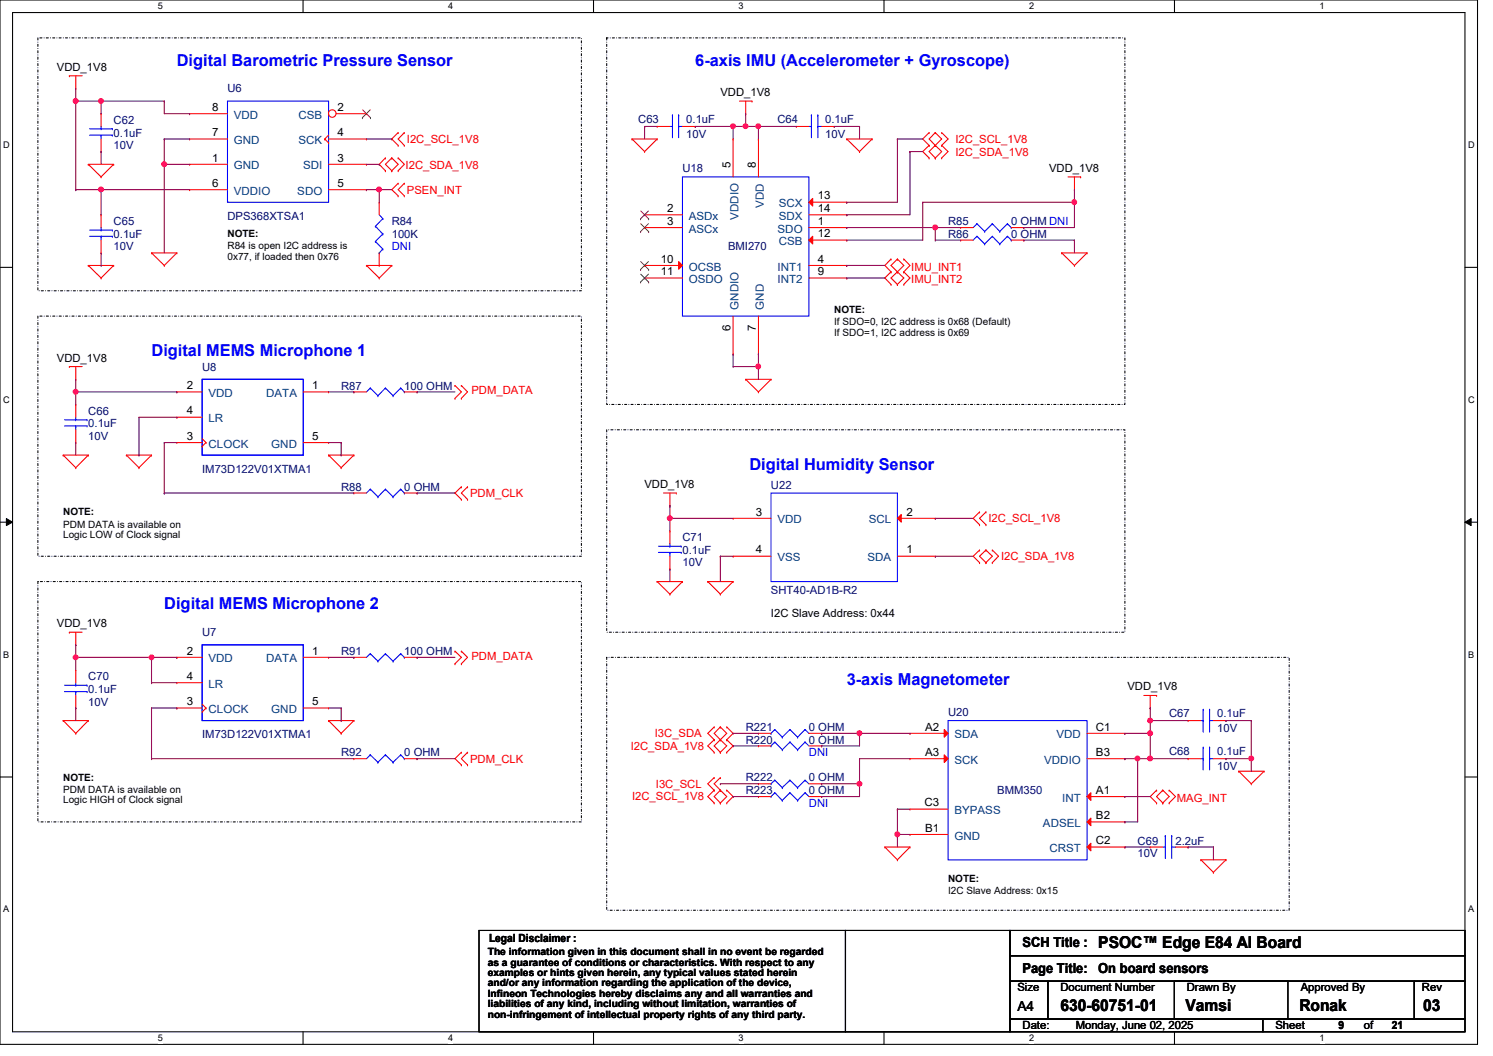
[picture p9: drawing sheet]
<svg xmlns="http://www.w3.org/2000/svg" width="297mm" height="210mm" viewBox="0 0 297 210" stroke-linecap="round" stroke-linejoin="round" font-family="sans-serif">
<defs><g id="words">
<g font-size="3.3" fill="#00f">
<text x="35.2" y="13">Digital Barometric Pressure Sensor</text>
<text x="138.3" y="13">6-axis IMU (Accelerometer + Gyroscope)</text>
<text x="30.1" y="70.9">Digital MEMS Microphone 1</text>
<text x="149.1" y="93.5">Digital Humidity Sensor</text>
<text x="32.7" y="121.2">Digital MEMS Microphone 2</text>
<text x="168.4" y="136.3">3-axis Magnetometer</text>
</g>
<g font-size="3.3">
<text x="218.5" y="188.6">PSOC™ Edge E84 AI Board</text>
<text x="210.9" y="201.1">630-60751-01</text>
<text x="235.8" y="201.1">Vamsi</text>
<text x="258.5" y="201.1">Ronak</text>
<text x="283.1" y="201.1">03</text>
</g>
<g font-size="2.8">
<text x="203.4" y="188.4">SCH Title :</text>
<text x="203.4" y="193.4">Page Title:</text>
<text x="218.5" y="193.4">On board sensors</text>
<text x="202.4" y="201.1">A4</text>
</g>
<g font-size="2.2">
<text x="11.3" y="14.1">VDD_1V8</text>
<text x="42.2" y="22.1">8</text>
<text x="67.1" y="22.1">2</text>
<text x="143.3" y="19.1">VDD_1V8</text>
<text x="42.2" y="27.1">7</text>
<text x="67.1" y="27.1">4</text>
<text x="42.2" y="32.1">1</text>
<text x="67.1" y="32.1">3</text>
<text x="145.3" y="33.4" transform="rotate(-90 145.3 33.4)">5</text>
<text x="150.3" y="33.4" transform="rotate(-90 150.3 33.4)">8</text>
<text x="208.7" y="34.2">VDD_1V8</text>
<text x="42.2" y="37.2">6</text>
<text x="67.1" y="37.2">5</text>
<text x="162.7" y="39.7">13</text>
<text x="132.7" y="42.2">2</text>
<text x="132.7" y="44.7">3</text>
<text x="162.7" y="44.7">1</text>
<text x="162.7" y="47.2">12</text>
<text x="162.7" y="42.2">14</text>
<text x="131.4" y="52.2">10</text>
<text x="162.7" y="52.2">4</text>
<text x="131.4" y="54.7">11</text>
<text x="162.7" y="54.7">9</text>
<text x="145.3" y="65.9" transform="rotate(-90 145.3 65.9)">6</text>
<text x="150.3" y="65.9" transform="rotate(-90 150.3 65.9)">7</text>
<text x="11.3" y="71.9">VDD_1V8</text>
<text x="37.2" y="77.4">2</text>
<text x="62.1" y="77.4">1</text>
<text x="37.2" y="82.4">4</text>
<text x="37.2" y="87.5">3</text>
<text x="62.1" y="87.5">5</text>
<text x="128.2" y="97.1">VDD_1V8</text>
<text x="150.3" y="102.5">3</text>
<text x="180.3" y="102.5">2</text>
<text x="150.3" y="110.1">4</text>
<text x="180.3" y="110.1">1</text>
<text x="11.3" y="124.7">VDD_1V8</text>
<text x="153.4" y="122.7">I2C Slave Address: 0x44</text>
<text x="37.2" y="130.2">2</text>
<text x="62.1" y="130.2">1</text>
<text x="37.2" y="135.2">4</text>
<text x="224.3" y="137.3">VDD_1V8</text>
<text x="37.2" y="140.3">3</text>
<text x="62.1" y="140.3">5</text>
<text x="184" y="145.3">A2</text>
<text x="218" y="145.3">C1</text>
<text x="184" y="150.3">A3</text>
<text x="218" y="150.3">B3</text>
<text x="183.9" y="160.4">C3</text>
<text x="218" y="157.9">A1</text>
<text x="184" y="165.4">B1</text>
<text x="218" y="162.9">B2</text>
<text x="218" y="167.9">C2</text>
<text x="97.3" y="187.4">Legal Disclaimer :</text>
<text x="202.4" y="197.1">Size</text>
<text x="210.9" y="197.1">Document Number</text>
<text x="236.1" y="197.1">Drawn By</text>
<text x="258.7" y="197.1">Approved By</text>
<text x="282.9" y="197.1">Rev</text>
<text x="203.4" y="204.7">Date:</text>
<text x="214" y="204.7">Monday, June 02, 2025</text>
<text x="253.7" y="204.7">Sheet</text>
<text x="266.3" y="204.7">9</text>
<text x="271.3" y="204.7">of</text>
<text x="276.9" y="204.7">21</text>
</g>
<g font-size="2.2" fill="#000080">
<text x="45.3" y="18.4">U6</text>
<text x="22.6" y="24.6">C62</text>
<text x="22.6" y="27.2">0.1uF</text>
<text x="22.6" y="29.7">10V</text>
<text x="127" y="24.4">C63</text>
<text x="136.5" y="24.4">0.1uF</text>
<text x="136.5" y="27.4">10V</text>
<text x="154.6" y="24.4">C64</text>
<text x="164.2" y="24.4">0.1uF</text>
<text x="164.2" y="27.4">10V</text>
<text x="135.8" y="34.2">U18</text>
<text x="22.6" y="44.7">C65</text>
<text x="22.6" y="47.3">0.1uF</text>
<text x="45.3" y="43.8">DPS368XTSA1</text>
<text x="77.9" y="44.7">R84</text>
<text x="77.9" y="47.3">100K</text>
<text x="188.6" y="47.3">R86</text>
<text x="188.6" y="44.7">R85</text>
<text x="201.2" y="47.3">0 OHM</text>
<text x="201.2" y="44.7">0 OHM DNI</text>
<text x="22.6" y="49.8">10V</text>
<text x="144.8" y="49.8">BMI270</text>
<text x="40.2" y="73.7">U8</text>
<text x="67.9" y="77.5">R87</text>
<text x="80.4" y="77.5">100 OHM</text>
<text x="17.6" y="82.5">C66</text>
<text x="17.6" y="85">0.1uF</text>
<text x="17.6" y="87.5">10V</text>
<text x="40.2" y="94.1">IM73D122V01XTMA1</text>
<text x="67.9" y="97.6">R88</text>
<text x="80.4" y="97.6">0 OHM</text>
<text x="153.4" y="97.3">U22</text>
<text x="135.8" y="107.6">C71</text>
<text x="135.8" y="110.2">0.1uF</text>
<text x="135.8" y="112.6">10V</text>
<text x="153.4" y="118.2">SHT40-AD1B-R2</text>
<text x="40.2" y="126.5">U7</text>
<text x="67.9" y="130.3">R91</text>
<text x="80.4" y="130.3">100 OHM</text>
<text x="17.6" y="135.3">C70</text>
<text x="17.6" y="137.8">0.1uF</text>
<text x="17.6" y="140.3">10V</text>
<text x="188.6" y="142.3">U20</text>
<text x="232.6" y="142.6">C67</text>
<text x="242.1" y="142.6">0.1uF</text>
<text x="40.2" y="146.9">IM73D122V01XTMA1</text>
<text x="148.3" y="145.3">R221</text>
<text x="148.3" y="147.9">R220</text>
<text x="160.9" y="145.3">0 OHM</text>
<text x="160.9" y="147.9">0 OHM</text>
<text x="242.1" y="145.6">10V</text>
<text x="67.9" y="150.4">R92</text>
<text x="80.4" y="150.4">0 OHM</text>
<text x="148.3" y="155.4">R222</text>
<text x="160.9" y="155.4">0 OHM</text>
<text x="232.6" y="150.1">C68</text>
<text x="242.1" y="150.1">0.1uF</text>
<text x="242.1" y="153.2">10V</text>
<text x="148.3" y="157.9">R223</text>
<text x="160.9" y="157.9">0 OHM</text>
<text x="198.4" y="157.9">BMM350</text>
<text x="226.3" y="168">C69</text>
<text x="233.8" y="168">2.2uF</text>
<text x="226.3" y="170.5">10V</text>
</g>
<g font-size="2.2" fill="#004080">
<text x="46.5" y="23.6">VDD</text>
<text x="59.4" y="23.6">CSB</text>
<text x="46.5" y="28.7">GND</text>
<text x="59.4" y="28.7">SCK</text>
<text x="46.5" y="33.7">GND</text>
<text x="60.3" y="33.7">SDI</text>
<text x="46.5" y="38.7">VDDIO</text>
<text x="59.1" y="38.7">SDO</text>
<text x="151.9" y="41.3" transform="rotate(-90 151.9 41.3)">VDD</text>
<text x="154.9" y="41.2">SCX</text>
<text x="137" y="43.7">ASDx</text>
<text x="137" y="46.3">ASCx</text>
<text x="146.9" y="43.7" transform="rotate(-90 146.9 43.7)">VDDIO</text>
<text x="154.7" y="46.3">SDO</text>
<text x="154.9" y="43.7">SDX</text>
<text x="137" y="53.8">OCSB</text>
<text x="154.7" y="53.8">INT1</text>
<text x="154.9" y="48.8">CSB</text>
<text x="137" y="56.3">OSDO</text>
<text x="154.7" y="56.3">INT2</text>
<text x="146.9" y="61.6" transform="rotate(-90 146.9 61.6)">GNDIO</text>
<text x="151.9" y="61.6" transform="rotate(-90 151.9 61.6)">GND</text>
<text x="41.5" y="79">VDD</text>
<text x="41.5" y="84">LR</text>
<text x="53" y="79">DATA</text>
<text x="41.5" y="89">CLOCK</text>
<text x="54" y="89">GND</text>
<text x="154.6" y="104.1">VDD</text>
<text x="172.8" y="104.1">SCL</text>
<text x="154.6" y="111.6">VSS</text>
<text x="172.6" y="111.6">SDA</text>
<text x="41.5" y="131.7">VDD</text>
<text x="53" y="131.7">DATA</text>
<text x="41.5" y="136.8">LR</text>
<text x="41.5" y="141.8">CLOCK</text>
<text x="54" y="141.8">GND</text>
<text x="189.9" y="146.9">SDA</text>
<text x="210.1" y="146.9">VDD</text>
<text x="189.9" y="151.9">SCK</text>
<text x="207.7" y="151.9">VDDIO</text>
<text x="189.9" y="161.9">BYPASS</text>
<text x="211.3" y="159.4">INT</text>
<text x="189.9" y="167">GND</text>
<text x="207.5" y="164.5">ADSEL</text>
<text x="208.7" y="169.5">CRST</text>
</g>
<g font-size="2.2" fill="#f00">
<text x="80.9" y="28.4">I2C_SCL_1V8</text>
<text x="190.1" y="28.4">I2C_SCL_1V8</text>
<text x="80.7" y="33.7">I2C_SDA_1V8</text>
<text x="190.1" y="30.9">I2C_SDA_1V8</text>
<text x="80.9" y="38.5">PSEN_INT</text>
<text x="181.3" y="53.8">IMU_INT1</text>
<text x="181.3" y="56.3">IMU_INT2</text>
<text x="93.8" y="78.4">PDM_DATA</text>
<text x="93.5" y="98.8">PDM_CLK</text>
<text x="196.6" y="103.8">I2C_SCL_1V8</text>
<text x="199.1" y="111.4">I2C_SDA_1V8</text>
<text x="93.8" y="131.3">PDM_DATA</text>
<text x="125.5" y="149.1">I2C_SDA_1V8</text>
<text x="130.3" y="146.6">I3C_SDA</text>
<text x="93.5" y="151.6">PDM_CLK</text>
<text x="125.7" y="159.2">I2C_SCL_1V8</text>
<text x="130.5" y="156.7">I3C_SCL</text>
<text x="234.1" y="159.4">MAG_INT</text>
</g>
<g font-size="2.2" fill="#00f">
<text x="77.9" y="49.8">DNI</text>
<text x="160.9" y="150.4">DNI</text>
<text x="160.9" y="160.4">DNI</text>
</g>
<g font-size="2">
<text x="45.3" y="47.1">NOTE:</text>
<text x="45.3" y="49.6">R84 is open I2C address is</text>
<text x="45.3" y="51.6">0x77, if loaded then 0x76</text>
<text x="165.9" y="62.2">NOTE:</text>
<text x="165.9" y="64.7">If SDO=0, I2C address is 0x68 (Default)</text>
<text x="165.9" y="66.8">If SDO=1, I2C address is 0x69</text>
<text x="12.6" y="102.4">NOTE:</text>
<text x="12.6" y="104.9">PDM DATA is available on</text>
<text x="12.6" y="107">Logic LOW of Clock signal</text>
<text x="12.6" y="155.2">NOTE:</text>
<text x="12.6" y="157.7">PDM DATA is available on</text>
<text x="12.6" y="159.8">Logic HIGH of Clock signal</text>
<text x="188.6" y="175.3">NOTE:</text>
<text x="188.6" y="177.8">I2C Slave Address: 0x15</text>
<text x="97" y="189.9">The information given in this document shall in no event be regarded</text>
<text x="97" y="192">as a guarantee of conditions or characteristics. With respect to any</text>
<text x="97" y="194.1">examples or hints given herein, any typical values stated herein</text>
<text x="97" y="196.2">and/or any information regarding the application of the device,</text>
<text x="97" y="198.2">Infineon Technologies hereby disclaims any and all warranties and</text>
<text x="97" y="200.3">liabilities of any kind, including without limitation, warranties of</text>
<text x="97" y="202.4">non-infringement of intellectual property rights of any third party.</text>
</g>
<g font-size="1.8">
<text x="31.4" y="1.9">5</text>
<text x="89.2" y="1.9">4</text>
<text x="146.9" y="1.9">3</text>
<text x="204.7" y="1.9">2</text>
<text x="262.5" y="1.9">1</text>
<text x=".6" y="29.4">D</text>
<text x="292.1" y="29.4">D</text>
<text x=".6" y="80.1">C</text>
<text x="292.1" y="80.1">C</text>
<text x=".6" y="130.8">B</text>
<text x="292.1" y="130.8">B</text>
<text x=".6" y="181.4">A</text>
<text x="292.1" y="181.4">A</text>
<text x="31.4" y="207.1">5</text>
<text x="89.2" y="207.1">4</text>
<text x="146.9" y="207.1">3</text>
<text x="204.7" y="207.1">2</text>
<text x="262.5" y="207.1">1</text>
</g>
</g></defs>
<path d="M0 0h293.9v207.7h-293.9zM2.5 2.5h288.9v202.7h-288.9z" fill="none" stroke="#000" stroke-width=".21"/>
<g fill="#fff">
<path d="M31.4 .3h.9v1.9h-.9z"/>
<path d="M31.4 205.4h.9v2h-.9z"/>
</g>
<path d="M60.3 0v2.5M60.3 205.2v2.5" fill="none" stroke="#000" stroke-width=".21"/>
<g fill="#fff">
<path d="M89.2 .3h.9v1.9h-.9z"/>
<path d="M89.2 205.4h.9v2h-.9z"/>
</g>
<path d="M118.1 0v2.5M118.1 205.2v2.5" fill="none" stroke="#000" stroke-width=".21"/>
<g fill="#fff">
<path d="M146.9 .3h1v1.9h-1z"/>
<path d="M146.9 205.4h1v2h-1z"/>
</g>
<path d="M175.9 0v2.5M175.9 205.2v2.5" fill="none" stroke="#000" stroke-width=".21"/>
<g fill="#fff">
<path d="M204.7 .3h1v1.9h-1z"/>
<path d="M204.7 205.4h1v2h-1z"/>
</g>
<path d="M233.6 0v2.5M233.6 205.2v2.5" fill="none" stroke="#000" stroke-width=".21"/>
<g fill="#fff">
<path d="M262.5 .3h1v1.9h-1z"/>
<path d="M262.5 205.4h1v2h-1z"/>
<path d="M.6 27.8h1.3v2h-1.3z"/>
<path d="M292.1 27.8h1.2v2h-1.2z"/>
<path d="M.6 78.5h1.3v2h-1.3z"/>
<path d="M292.1 78.5h1.2v2h-1.2z"/>
</g>
<path d="M0 53.2h2.5M291.4 53.2h2.5" fill="none" stroke="#000" stroke-width=".21"/>
<g fill="#fff">
<path d="M.6 129.2h1.2v1.9h-1.2z"/>
<path d="M292.1 129.2h1.1v1.9h-1.1z"/>
</g>
<path d="M0 103.8h2.5M291.4 103.8h2.5" fill="none" stroke="#000" stroke-width=".21"/>
<path d="M1.3 103.1l1.2 .7-1.2 .7zM291.4 103.8l1.3-.7v1.4z" fill="#000"/>
<path d="M1.3 103.1l1.2 .7-1.2 .7zM291.4 103.8l1.3-.7v1.4z" fill="none" stroke="#000" stroke-width=".2"/>
<g fill="#fff">
<path d="M.6 179.8h1.2v2h-1.2z"/>
<path d="M292.1 179.8h1.1v2h-1.1z"/>
</g>
<path d="M0 154.5h2.5M291.4 154.5h2.5M95.3 185h72.9v20.2h-72.9zM168.2 185h32.7v20.2h-32.7zM200.9 185h90.5v5.1h-90.5zM200.9 195.1h7.5v7.5h-7.5zM200.9 190.1h90.5v5h-90.5zM208.4 195.1h72.9v7.5h-72.9zM233.6 195.1h22.6v7.5h-22.6zM281.3 195.1h10.1v7.5h-10.1zM200.9 202.6h50.3v2.6h-50.3zM251.2 202.6h40.2v2.6h-40.2z" fill="none" stroke="#000" stroke-width=".21"/>
<path d="M7.5 7.5h108.2v50.3h-108.2zM120.7 7.5h103.1v72.9h-103.1zM7.5 62.9h108.2v47.7h-108.2zM120.7 85.5h103.1v40.2h-103.1zM7.5 115.7h108.2v47.7h-108.2zM120.7 130.7h135.8v50.3h-135.8z" fill="none" stroke="#000" stroke-width=".21" stroke-dasharray=".4 .4 0 .4"/>
<g fill="none" stroke="#f00" stroke-width=".21">
<path d="M13.8 15.1h.1M13.8 15.1h2.5M15.1 17.6h.1M15.1 15.1v2.5M17.6 32.7h.1M17.6 32.7h5M17.6 32.7l2.5 2.5M20.1 35.2h.1M22.6 32.7h.1M22.6 32.7l-2.5 2.5M76.7 34h.1M76.7 31.4h.1"/>
<path d="M76.7 31.4l-1.3 1.3 1.3 1.3M77.9 31.4h.1M77.9 34h.1M77.9 31.4l-1.2 1.3 1.2 1.3M77.9 31.4l1.3 1.3-1.3 1.3M79.2 36.4h.1M79.2 38.9h.1M79.2 26.4h.1M79.2 28.9h.1M79.2 34h.1M79.2 31.4h.1M79.2 36.4l-1.3 1.3 1.3 1.2"/>
<path d="M79.2 26.4l-1.3 1.2 1.3 1.3M79.2 31.4l1.2 1.3-1.2 1.3M80.4 38.9h.1M80.4 36.4h.1M80.4 28.9h.1M80.4 26.4h.1M80.4 36.4l-1.2 1.3 1.2 1.2M80.4 26.4l-1.2 1.2 1.2 1.3M125.7 27.6h.1M125.7 27.6h5M125.7 27.6l2.5 2.5M128.2 30.1h.1"/>
<path d="M130.7 27.6h.1M130.7 27.6l-2.5 2.5M147.1 20.1h2.5M148.3 22.6h.1M148.3 20.1v2.5M149.6 20.1h.1M168.4 27.6h.1M168.4 27.6h5.1M168.4 27.6l2.6 2.5M171 30.1h.1M173.5 27.6h.1M173.5 27.6l-2.5 2.5"/>
<path d="M184.8 28.9h.1M184.8 26.4h.1M184.8 31.4h.1M184.8 26.4l-1.2 1.2 1.2 1.3M184.8 28.9l-1.2 1.2 1.2 1.3M186.1 26.4h.1M186.1 28.9h.1M186.1 31.4h.1M186.1 26.4l-1.3 1.2 1.3 1.3M186.1 26.4l1.2 1.2-2.5 2.5 1.3 1.3M186.1 28.9l1.2 1.2-1.2 1.3M187.3 28.9h.1"/>
<path d="M187.3 26.4h.1M187.3 31.4h.1M187.3 26.4l1.3 1.2-1.3 1.3M187.3 28.9l1.3 1.2-1.3 1.3M212.5 35.2h2.5M213.7 37.7h.1M213.7 35.2v2.5M215 35.2h.1M17.6 52.8h.1M17.6 52.8h5M17.6 52.8l2.5 2.5M20.1 55.3h.1"/>
<path d="M22.6 52.8h.1M22.6 52.8l-2.5 2.5M30.1 50.3h.1M30.1 50.3h5.1M30.1 50.3l2.6 2.5M32.7 52.8h.1M35.2 50.3h.1M35.2 50.3l-2.5 2.5M72.9 52.8h.1M72.9 52.8h5M72.9 52.8l2.5 2.5M75.4 55.3h.1"/>
<path d="M75.4 40.2h.1M75.4 52.8h.1M75.4 40.2v2.5M75.4 50.3v2.5M77.9 52.8h.1M77.9 52.8l-2.5 2.5M177.2 54.1h.1M177.2 51.5h.1M177.2 56.6h.1M177.2 51.5l-1.2 1.3 1.2 1.3M177.2 54.1l-1.2 1.2 1.2 1.3M178.5 51.5h.1"/>
<path d="M178.5 54.1h.1M178.5 56.6h.1M178.5 51.5l-1.3 1.3 1.3 1.3M178.5 51.5l1.3 1.3-1.3 1.3M178.5 54.1l-1.3 1.2 1.3 1.3M178.5 54.1l1.3 1.2-1.3 1.3M179.8 54.1h.1M179.8 51.5h.1M179.8 56.6h.1M179.8 51.5l1.2 1.3-1.2 1.3M179.8 54.1l1.2 1.2-1.2 1.3M191.1 47.8h.1"/>
<path d="M191.1 47.8h2.5M201.2 47.8h2.5M203.7 47.8h.1M211.2 50.3h.1M211.2 50.3h5M211.2 50.3l2.5 2.5M213.7 52.8h.1M216.2 50.3h.1M216.2 50.3l-2.5 2.5M13.8 72.9h.1M13.8 72.9h2.5M15.1 75.4h.1"/>
<path d="M15.1 72.9v2.5M90.5 79.2h.1M90.5 76.7h.1M90.5 76.7l1.3 1.2-1.3 1.3M91.8 79.2h.1M91.8 76.7h.1M91.8 76.7l1.2 1.2-1.2 1.3M148.3 75.4h.1M148.3 75.4h5.1M148.3 75.4l2.6 2.5M150.9 77.9h.1M153.4 75.4h.1"/>
<path d="M153.4 75.4l-2.5 2.5M12.6 90.5h.1M12.6 90.5h5M12.6 90.5l2.5 2.5M15.1 93h.1M17.6 90.5h.1M17.6 90.5l-2.5 2.5M25.1 90.5h.1M25.1 90.5h5M25.1 90.5l2.5 2.5M27.6 93h.1M30.1 90.5h.1"/>
<path d="M30.1 90.5l-2.5 2.5M65.4 90.5h.1M65.4 90.5h5M65.4 90.5l2.5 2.5M67.9 93h.1M70.4 90.5h.1M70.4 90.5l-2.5 2.5M91.8 96.8h.1M91.8 99.3h.1M91.8 96.8l-1.3 1.2 1.3 1.3M93 99.3h.1M93 96.8h.1"/>
<path d="M93 96.8l-1.2 1.2 1.2 1.3M132 98h2.5M133.3 98v2.6M134.5 98h.1M130.7 115.7h.1M130.7 115.7h5.1M130.7 115.7l2.6 2.5M133.3 100.6h.1M133.3 118.2h.1M135.8 115.7h.1M135.8 115.7l-2.5 2.5M140.8 115.7h.1"/>
<path d="M140.8 115.7h5M140.8 115.7l2.5 2.5M143.3 118.2h.1M145.8 115.7h.1M145.8 115.7l-2.5 2.5M194.9 101.8h.1M194.9 104.4h.1M194.9 111.9h.1M194.9 109.4h.1M194.9 101.8l-1.3 1.3 1.3 1.3M194.9 109.4l-1.3 1.2 1.3 1.3M196.1 104.4h.1"/>
<path d="M196.1 101.8h.1M196.1 109.4h.1M196.1 111.9h.1M196.1 101.8l-1.2 1.3 1.2 1.3M196.1 109.4l-1.2 1.2 1.2 1.3M196.1 109.4l1.3 1.2-1.3 1.3M197.4 111.9h.1M197.4 109.4h.1M197.4 109.4l1.2 1.2-1.2 1.3M13.8 125.7h.1M13.8 125.7h2.5M15.1 128.2h.1"/>
<path d="M15.1 125.7v2.5M90.5 132h.1M90.5 129.5h.1M90.5 129.5l1.3 1.2-1.3 1.3M91.8 132h.1M91.8 129.5h.1M91.8 129.5l1.2 1.2-1.2 1.3M227.5 138.3h2.6M228.8 138.3v2.5M230.1 138.3h.1M12.6 143.3h.1M12.6 143.3h5"/>
<path d="M12.6 143.3l2.5 2.5M15.1 145.8h.1M17.6 143.3h.1M17.6 143.3l-2.5 2.5M65.4 143.3h.1M65.4 143.3h5M65.4 143.3l2.5 2.5M67.9 145.8h.1M70.4 143.3h.1M70.4 143.3l-2.5 2.5M91.8 149.6h.1M91.8 152.1h.1"/>
<path d="M91.8 149.6l-1.3 1.3 1.3 1.2M93 152.1h.1M93 149.6h.1M93 149.6l-1.2 1.3 1.2 1.2M142.1 149.6h.1M142.1 147.1h.1M142.1 159.7h.1M142.1 157.1h.1M142.1 154.6h.1M142.1 144.6h.1M142.1 147.1l-1.3 1.2 1.3 1.3M142.1 157.1l-1.3 1.3 1.3 1.3"/>
<path d="M142.1 154.6l-1.3 1.3 1.3 1.2M142.1 144.6l-1.3 1.2 1.3 1.3M143.3 147.1h.1M143.3 149.6h.1M143.3 157.1h.1M143.3 159.7h.1M143.3 154.6h.1M143.3 144.6h.1M143.3 154.6l-1.2 1.3 1.2 1.2M143.3 147.1l1.3 1.2-1.3 1.3M143.3 144.6l1.3 1.2-2.5 2.5 1.2 1.3M143.3 157.1l1.3 1.3-1.3 1.3"/>
<path d="M143.3 157.1l-1.2 1.3 1.2 1.3M143.3 144.6l-1.2 1.2 1.2 1.3M144.6 149.6h.1M144.6 147.1h.1M144.6 159.7h.1M144.6 157.1h.1M144.6 144.6h.1M144.6 147.1l1.2 1.2-1.2 1.3M144.6 157.1l1.2 1.3-1.2 1.3M144.6 144.6l1.2 1.2-1.2 1.3M150.9 145.8h.1M150.9 148.3h.1"/>
<path d="M150.9 145.8h2.5M150.9 148.3h2.5M160.9 145.8h2.5M160.9 148.3h2.5M163.4 145.8h.1M163.4 148.3h.1M228.8 140.8h.1M230.1 159.7h.1M230.1 157.1h.1M230.1 157.1l-1.3 1.3 1.3 1.3M231.3 157.1h.1M231.3 159.7h.1"/>
<path d="M231.3 157.1l-1.2 1.3 1.2 1.3M231.3 157.1l1.3 1.3-1.3 1.3M232.6 159.7h.1M232.6 157.1h.1M232.6 157.1l1.2 1.3-1.2 1.3M236.3 143.3h.1M236.3 143.3h2.6M241.4 143.3h2.5M243.9 143.3h.1M246.4 153.4h.1M246.4 153.4h5.1M246.4 153.4l2.5 2.5"/>
<path d="M248.9 155.9h.1M251.5 153.4h.1M251.5 153.4l-2.6 2.5M176 168.4h.1M176 168.4h5M176 168.4l2.5 2.6M178.5 171h.1M181 168.4h.1M181 168.4l-2.5 2.6M238.9 171h.1M238.9 171h5M238.9 171l2.5 2.5"/>
<path d="M241.4 173.5h.1M243.9 171h.1M243.9 171l-2.5 2.5"/>
</g>
<g fill="none" stroke="#00f" stroke-width=".21">
<path d="M74.7 45h.1M74.7 48h.1M74.7 45l1.5 1.5M74.7 48l1.5 1.5M75.4 50.3h.1M75.4 42.7l.8 .8M76.2 43.5h.1M76.2 46.5h.1M76.2 49.5h.1M76.2 43.5l-1.5 1.5M76.2 46.5l-1.5 1.5M76.2 49.5l-.8 .8"/>
<path d="M194.4 47h.1M194.4 47l-.8 .8M194.4 47l1.5 1.5M195.9 48.5h.1M197.4 47h.1M197.4 47l-1.5 1.5M197.4 47l1.5 1.5M198.9 48.5h.1M200.4 47h.1M200.4 47l-1.5 1.5M200.4 47l.8 .8M201.2 47.8h.1"/>
<path d="M153.4 98h25.1v17.7h-25.1zM153.4 145.8h.1M153.4 148.3h.1M154.1 145.1h.1M154.1 147.6h.1M154.1 145.1l1.5 1.5M154.1 145.1l-.7 .7M154.1 147.6l1.5 1.5M154.1 147.6l-.7 .7M155.6 146.6h.1M155.6 149.1h.1M157.1 145.1h.1"/>
<path d="M157.1 147.6h.1M157.1 145.1l1.6 1.5M157.1 145.1l-1.5 1.5M157.1 147.6l1.6 1.5M157.1 147.6l-1.5 1.5M158.7 146.6h.1M158.7 149.1h.1M160.1 145.1h.1M160.1 147.6h.1M160.1 145.1l.8 .7M160.1 145.1l-1.4 1.5M160.1 147.6l.8 .7"/>
<path d="M160.1 147.6l-1.4 1.5M238.9 143.3h.5M239.4 143.3h.1M239.4 141.1h.1M239.4 141.1v4.5M240.6 141.1h.1M240.6 143.3h.1M240.6 143.3h.8M240.6 141.1v4.5"/>
</g>
<path d="M178.5 103.1l.8-.8v1.5z" fill="#f00"/>
<g fill="none" stroke="#f00" stroke-width=".21">
<path d="M37.7 32.7h.1M37.7 22.6h.1M37.7 32.7h7.6M37.7 22.6h7.6M64.6 27.6h.1M64.6 27.6l.8 .8M65.4 28.4h.1M65.4 26.9l-.8 .7M65.4 27.6h7.5M72.9 27.6h.1M145.8 110.6h.1M145.8 103.1h.1"/>
<path d="M145.8 103.1h7.6M145.8 110.6h7.6M178.5 103.1l.8-.8v1.5zM178.5 103.1h7.6M178.5 110.6h7.6M186.1 103.1h.1M186.1 110.6h.1M70.4 130.7h.1M70.4 130.7h2.5M80.4 130.7h2.6M83 130.7h.1"/>
</g>
<g fill="none" stroke="#00f" stroke-width=".21">
<path d="M45.3 20.1h20.1v20.1h-20.1zM73.7 130h.1M73.7 130l-.8 .7M73.7 130l1.5 1.5M75.2 131.5h.1M76.7 130h.1M76.7 130l-1.5 1.5M76.7 130l1.5 1.5M78.2 131.5h.1M79.7 130h.1M79.7 130l-1.5 1.5M79.7 130l.7 .7"/>
<path d="M80.4 130.7h.1"/>
</g>
<circle cx="66.1" cy="22.6" r=".75" fill="#fff"/>
<g fill="none" stroke="#f00" stroke-width=".21">
<path d="M37.7 27.6h.1M37.7 37.7h.1M37.7 37.7h7.6M37.7 27.6h7.6M65.4 32.7h7.5M65.4 37.7h7.5M66.9 22.6h6M72.9 22.6h.1M72.9 32.7h.1M72.9 37.7h.1"/>
<circle cx="66.1" cy="22.6" r=".75"/>
</g>
<path d="M72.1 23.4h.1M72.1 21.8l1.6 1.6M73.7 21.8l-1.6 1.6M73.7 23.4h.1" fill="none" stroke="#804000" stroke-width=".2"/>
<path d="M188.6 143.3h27.6v27.7h-27.6z" fill="none" stroke="#00f" stroke-width=".21"/>
<path d="M216.2 158.4l.8-.8v1.6z" fill="#f00"/>
<path d="M216.2 158.4l.8-.8v1.6zM216.2 158.4h7.6M223.8 158.4h.1" fill="none" stroke="#f00" stroke-width=".21"/>
<path d="M187.8 145.1l.8 .7-.8 .8z" fill="#f00"/>
<path d="M181 145.8h.1M181 145.8h7.6M187.8 145.1l.8 .7-.8 .8z" fill="none" stroke="#f00" stroke-width=".21"/>
<path d="M187.8 150.1l.8 .8-.8 .7z" fill="#f00"/>
<path d="M181 150.9h.1M181 150.9h7.6M187.8 150.1l.8 .8-.8 .7zM181 165.9h.1M181 165.9h7.6" fill="none" stroke="#f00" stroke-width=".21"/>
<path d="M216.2 163.4l.8-.7v1.5z" fill="#f00"/>
<path d="M216.2 150.9h7.6M216.2 145.8h7.6M223.8 150.9h.1M223.8 145.8h.1M216.2 163.4l.8-.7v1.5zM216.2 163.4h7.6M223.8 163.4h.1" fill="none" stroke="#f00" stroke-width=".21"/>
<path d="M216.2 168.4l.8-.7v1.5z" fill="#f00"/>
<g fill="none" stroke="#f00" stroke-width=".21">
<path d="M20.1 22.6h.1M20.1 30.1h.1M20.1 22.6v2.5M20.1 27.6v2.5M145.8 27.6h.1M145.8 27.6v7.6M150.9 27.6h.1M150.9 27.6v7.6M20.1 42.7h.1M20.1 50.3h.1M20.1 42.7v2.6M20.1 47.8v2.5"/>
<path d="M128.2 42.7h.1M128.2 45.3h.1M128.2 45.3h7.6M128.2 42.7h7.6M160.9 45.3h7.5M160.9 52.8h7.5M160.9 55.3h7.5M168.4 45.3h.1M168.4 52.8h.1M168.4 55.3h.1M35.2 77.9h.1M35.2 77.9h5"/>
<path d="M60.3 77.9h5.1M65.4 77.9h.1M145.8 70.4h.1M145.8 62.9v7.5M150.9 70.4h.1M150.9 62.9v7.5M35.2 88h.1M35.2 83h.1M35.2 88h5M35.2 83h5M40.2 88.8h.1M40.2 87.2l.8 .8"/>
<path d="M41 88h.1M41 88l-.8 .8M60.3 88h5.1M65.4 88h.1M15.1 133.3h.1M15.1 133.3v2.5M15.1 138.3v2.5M15.1 140.8h.1M70.4 150.9h.1M70.4 150.9h2.5M80.4 150.9h2.6M83 150.9h.1"/>
<path d="M150.9 155.9h.1M150.9 158.4h.1M150.9 155.9h2.5M150.9 158.4h2.5M160.9 155.9h2.5M160.9 158.4h2.5M163.4 155.9h.1M163.4 158.4h.1M236.3 150.9h.1M236.3 150.9h2.6M241.4 150.9h2.5M243.9 150.9h.1"/>
<path d="M181 160.9h.1M181 160.9h7.6M216.2 168.4l.8-.7v1.5zM216.2 168.4h7.6M223.8 168.4h.1"/>
</g>
<g fill="none" stroke="#00f" stroke-width=".21">
<path d="M17.8 26.9h4.6M17.8 25.6h4.6M20.1 25.6h.1M20.1 26.9h.1M20.1 25.1v.5M20.1 26.9v.7M22.4 26.9h.1M22.4 25.6h.1M135.8 35.2h25.1v27.7h-25.1zM17.8 47h4.6M17.8 45.8h4.6M20.1 45.8h.1"/>
<path d="M20.1 47h.1M20.1 45.3v.5M20.1 47v.8M22.4 47h.1M22.4 45.8h.1M40.2 75.4h20.1v15.1h-20.1zM12.8 137.5h4.5M12.8 136.3h4.5M15.1 136.3h.1M15.1 137.5h.1M15.1 135.8v.5M15.1 137.5v.8"/>
<path d="M17.3 137.5h.1M17.3 136.3h.1M73.7 150.1h.1M73.7 150.1l-.8 .8M73.7 150.1l1.5 1.5M75.2 151.6h.1M76.7 150.1h.1M76.7 150.1l-1.5 1.5M76.7 150.1l1.5 1.5M78.2 151.6h.1M79.7 150.1h.1M79.7 150.1l-1.5 1.5"/>
<path d="M79.7 150.1l.7 .8M80.4 150.9h.1M153.4 155.9h.1M153.4 158.4h.1M154.1 155.2h.1M154.1 157.6h.1M154.1 155.2l1.5 1.4M154.1 155.2l-.7 .7M154.1 157.6l1.5 1.6M154.1 157.6l-.7 .8M155.6 156.6h.1M155.6 159.2h.1"/>
<path d="M157.1 155.2h.1M157.1 157.6h.1M157.1 155.2l1.6 1.4M157.1 155.2l-1.5 1.4M157.1 157.6l1.6 1.6M157.1 157.6l-1.5 1.6M158.7 156.6h.1M158.7 159.2h.1M160.1 155.2h.1M160.1 157.6h.1M160.1 155.2l.8 .7M160.1 155.2l-1.4 1.4"/>
<path d="M160.1 157.6l.8 .8M160.1 157.6l-1.4 1.6M238.9 150.9h.5M239.4 150.9h.1M239.4 148.6h.1M239.4 148.6v4.5M240.6 148.6h.1M240.6 150.9h.1M240.6 150.9h.8M240.6 148.6v4.5"/>
</g>
<path d="M127.4 43.5h.1M127.4 46.1h.1M127.5 42l1.5 1.5M127.5 44.5l1.5 1.6M129 42l-1.6 1.5M129 44.5l-1.6 1.6M129 43.5h.1M129 46.1h.1" fill="none" stroke="#804000" stroke-width=".2"/>
<path d="M135 52l.8 .8-.8 .8z" fill="#f00"/>
<path d="M128.2 52.8h.1M128.2 55.3h.1M128.2 52.8h7.6M128.2 55.3h7.6M135 52l.8 .8-.8 .8z" fill="none" stroke="#f00" stroke-width=".21"/>
<path d="M127.4 53.6h.1M127.4 56.1h.1M127.5 52l1.5 1.6M127.5 54.5l1.5 1.6M129 52l-1.6 1.6M129 54.5l-1.6 1.6M129 53.6h.1M129 56.1h.1" fill="none" stroke="#804000" stroke-width=".2"/>
<path d="M160.9 47.8l.8-.8v1.5z" fill="#f00"/>
<path d="M160.9 47.8l.8-.8v1.5zM160.9 47.8h7.5M168.4 47.8h.1" fill="none" stroke="#f00" stroke-width=".21"/>
<path d="M160.9 40.2l.8-.7v1.5z" fill="#f00"/>
<g fill="none" stroke="#f00" stroke-width=".21">
<path d="M130.7 25.1h.1M130.7 25.1h2.6M135.8 25.1h2.5M138.3 25.1h.1M158.4 25.1h.1M158.4 25.1h2.5M163.4 25.1h2.5M165.9 25.1h.1M160.9 40.2l.8-.7v1.5zM160.9 40.2h7.5M160.9 42.7h7.5M168.4 40.2h.1"/>
<path d="M168.4 42.7h.1M191.1 45.3h.1M191.1 45.3h2.5M201.2 45.3h2.5M203.7 45.3h.1M70.4 77.9h.1M70.4 77.9h2.5M80.4 77.9h2.6M83 77.9h.1M15.1 80.4h.1M15.1 88h.1M15.1 80.4v2.6"/>
<path d="M15.1 85.5v2.5M70.4 98h.1M70.4 98h2.5M80.4 98h2.6M83 98h.1M133.3 105.6h.1M133.3 113.2h.1M133.3 105.6v2.5M133.3 110.6v2.6M35.2 130.7h.1M35.2 135.8h.1M35.2 130.7h5"/>
<path d="M35.2 135.8h5M60.3 130.7h5.1M65.4 130.7h.1M35.2 140.8h.1M35.2 140.8h5M40.2 141.6h.1M40.2 140l.8 .8M41 140.8h.1M41 140.8l-.8 .8M60.3 140.8h5.1M65.4 140.8h.1M228.8 168.4h.1"/>
<path d="M228.8 168.4h2.5M233.8 168.4h2.5M236.3 168.4h.1"/>
</g>
<g fill="none" stroke="#00f" stroke-width=".21">
<path d="M133.3 25.1h.5M133.8 25.1h.1M133.8 22.9h.1M133.8 22.9v4.5M135 22.9h.1M135 25.1h.1M135 25.1h.8M135 22.9v4.5M160.9 25.1h.5M161.4 25.1h.1M161.4 22.9h.1M161.4 22.9v4.5"/>
<path d="M162.7 22.9h.1M162.7 25.1h.1M162.7 25.1h.7M162.7 22.9v4.5M194.4 44.5h.1M194.4 44.5l-.8 .8M194.4 44.5l1.5 1.5M195.9 46h.1M197.4 44.5h.1M197.4 44.5l-1.5 1.5M197.4 44.5l1.5 1.5M198.9 46h.1"/>
<path d="M200.4 44.5h.1M200.4 44.5l-1.5 1.5M200.4 44.5l.8 .8M201.2 45.3h.1M73.7 77.2h.1M73.7 77.2l-.8 .7M73.7 77.2l1.5 1.5M75.2 78.7h.1M76.7 77.2h.1M76.7 77.2l-1.5 1.5M76.7 77.2l1.5 1.5M78.2 78.7h.1"/>
<path d="M79.7 77.2h.1M79.7 77.2l-1.5 1.5M79.7 77.2l.7 .7M80.4 77.9h.1M12.8 84.7h4.5M12.8 83.5h4.5M15.1 83.5h.1M15.1 84.7h.1M15.1 83v.5M15.1 84.7v.8M17.3 84.7h.1M17.3 83.5h.1"/>
<path d="M73.7 97.3h.1M73.7 97.3l-.8 .7M73.7 97.3l1.5 1.5M75.2 98.8h.1M76.7 97.3h.1M76.7 97.3l-1.5 1.5M76.7 97.3l1.5 1.5M78.2 98.8h.1M79.7 97.3h.1M79.7 97.3l-1.5 1.5M79.7 97.3l.7 .7M80.4 98h.1"/>
<path d="M131 109.9h4.5M131 108.6h4.5M133.3 108.6h.1M133.3 109.9h.1M133.3 108.1v.5M133.3 109.9v.7M135.5 109.9h.1M135.5 108.6h.1M40.2 128.2h20.1v15.1h-20.1zM231.3 168.4h.5M231.8 168.4h.1M231.8 166.2h.1"/>
<path d="M231.8 166.2v4.5M233.1 166.2h.1M233.1 168.4h.1M233.1 168.4h.7M233.1 166.2v4.5"/>
</g>
<path d="M20.1 20.1h.1M20.1 20.1h12.6M32.7 27.6h.1M32.7 27.6h5M32.7 27.6v5.1" fill="none" stroke="#800040" stroke-width=".21"/>
<circle cx="32.7" cy="32.7" r=".49" fill="#f0f"/>
<circle cx="32.7" cy="32.7" r=".49" fill="none" stroke="#f0f" stroke-width=".21"/>
<path d="M20.1 37.7h.1M20.1 37.7h17.6M32.7 32.7h.1M32.7 32.7h5M32.7 32.7v17.6M72.9 27.6h5M72.9 32.7h2.5M75.4 32.7h.1M77.9 27.6h.1" fill="none" stroke="#800040" stroke-width=".21"/>
<circle cx="20.1" cy="37.7" r=".48" fill="#f0f"/>
<circle cx="20.1" cy="37.7" r=".48" fill="none" stroke="#f0f" stroke-width=".21"/>
<path d="M20.1 37.7h.1M20.1 37.7v5M72.9 37.7h.1M72.9 37.7h5M75.4 37.7h.1M75.4 37.7v2.5" fill="none" stroke="#800040" stroke-width=".21"/>
<circle cx="75.4" cy="37.7" r=".47" fill="#f0f"/>
<circle cx="75.4" cy="37.7" r=".47" fill="none" stroke="#f0f" stroke-width=".21"/>
<path d="M15.1 17.6v2.5M15.1 37.7h.1M15.1 20.1h.1M15.1 37.7h5M15.1 20.1h5" fill="none" stroke="#800040" stroke-width=".21"/>
<circle cx="20.1" cy="20.1" r=".49" fill="#f0f"/>
<circle cx="20.1" cy="20.1" r=".49" fill="none" stroke="#f0f" stroke-width=".21"/>
<path d="M15.1 77.9h.1M15.1 77.9v2.5" fill="none" stroke="#800040" stroke-width=".21"/>
<circle cx="15" cy="77.9" r=".49" fill="#f0f"/>
<circle cx="15" cy="77.9" r=".49" fill="none" stroke="#f0f" stroke-width=".21"/>
<path d="M15.1 77.9h20.1M35.2 77.9h.1M83 77.9h.1M83 77.9h7.5M15.1 88h.1M15.1 88v2.5M27.6 90.5h.1M27.6 83v7.5M83 98h.1M83 98h7.5M15.1 130.7h.1M15.1 130.7v2.6" fill="none" stroke="#800040" stroke-width=".21"/>
<circle cx="15.1" cy="130.7" r=".48" fill="#f0f"/>
<circle cx="15.1" cy="130.7" r=".48" fill="none" stroke="#f0f" stroke-width=".21"/>
<g fill="none" stroke="#800040" stroke-width=".21">
<path d="M128.2 25.1h.1M128.2 25.1v2.5M128.2 25.1h2.5M138.3 25.1h.1M138.3 25.1h7.5M145.8 25.1h.1M145.8 25.1v2.5M148.3 22.6h.1M148.3 22.6v2.5M15.1 75.4h.1M15.1 75.4v2.5M15.1 128.2h.1"/>
<path d="M15.1 128.2v2.5h15M30.1 130.7h.1M83 130.7h.1M83 130.7h7.5M15.1 140.8h.1M15.1 140.8v2.5M83 150.9h.1M83 150.9h7.5"/>
</g>
<circle cx="145.8" cy="25.1" r=".48" fill="#f0f"/>
<circle cx="145.8" cy="25.1" r=".48" fill="none" stroke="#f0f" stroke-width=".21"/>
<path d="M145.8 25.1h.1M145.8 25.1h5.1M148.3 25.1h.1" fill="none" stroke="#800040" stroke-width=".21"/>
<circle cx="150.8" cy="25.1" r=".47" fill="#f0f"/>
<circle cx="150.8" cy="25.1" r=".47" fill="none" stroke="#f0f" stroke-width=".21"/>
<circle cx="148.3" cy="25.1" r=".48" fill="#f0f"/>
<circle cx="148.3" cy="25.1" r=".48" fill="none" stroke="#f0f" stroke-width=".21"/>
<g fill="none" stroke="#800040" stroke-width=".21">
<path d="M150.9 25.1h.1M150.9 25.1v2.5M150.9 25.1h7.5M165.9 25.1h.1M165.9 25.1h5.1M171 25.1h.1M171 25.1v2.5M168.4 52.8h.1M168.4 55.3h.1M168.4 52.8h7.6M168.4 55.3h7.6M145.8 70.4h.1"/>
<path d="M145.8 72.9h.1M145.8 70.4v2.5M150.9 70.4h.1M150.9 70.4v2.5h-5.1"/>
</g>
<circle cx="150.8" cy="72.9" r=".48" fill="#f0f"/>
<circle cx="150.8" cy="72.9" r=".48" fill="none" stroke="#f0f" stroke-width=".21"/>
<path d="M168.4 47.8h.1M168.4 40.2h.1M168.4 42.7h.1M168.4 45.3h.1M168.4 47.8h15.2M168.4 40.2h10.1M168.4 42.7h12.6M168.4 45.3h17.7M150.9 72.9h.1M150.9 72.9v2.5" fill="none" stroke="#800040" stroke-width=".21"/>
<circle cx="186" cy="45.2" r=".49" fill="#f0f"/>
<circle cx="186" cy="45.2" r=".49" fill="none" stroke="#f0f" stroke-width=".21"/>
<path d="M15.1 37.7h.1M15.1 20.1v17.6M20.1 20.1h.1M20.1 20.1v2.5M32.7 20.1h.1M32.7 20.1v2.5" fill="none" stroke="#800040" stroke-width=".21"/>
<circle cx="15" cy="20.1" r=".49" fill="#f0f"/>
<circle cx="15" cy="20.1" r=".49" fill="none" stroke="#f0f" stroke-width=".21"/>
<path d="M20.1 30.1h.1M20.1 30.1v2.6M32.7 22.6h5M37.7 22.6h.1M183.6 40.2h30.1M213.7 40.2h.1" fill="none" stroke="#800040" stroke-width=".21"/>
<circle cx="213.7" cy="40.2" r=".48" fill="#f0f"/>
<circle cx="213.7" cy="40.2" r=".48" fill="none" stroke="#f0f" stroke-width=".21"/>
<g fill="none" stroke="#800040" stroke-width=".21">
<path d="M178.5 27.6h.1M178.5 27.6v12.6M178.5 27.6h5.1M181 30.1h.1M181 30.1v12.6M181 30.1h2.6M213.7 37.7h.1M213.7 37.7v7.6h-10M183.6 40.2h.1M183.6 40.2v7.6M186.1 45.3h.1M186.1 47.8h.1"/>
<path d="M186.1 45.3h5M186.1 47.8h5M186.1 45.3v2.5M203.7 45.3h.1M203.7 47.8h.1M203.7 47.8h10M213.7 40.2h.1M213.7 47.8h.1M213.7 47.8v2.5M133.3 100.6h.1M133.3 103.1h.1M133.3 100.6v2.5"/>
<path d="M133.3 103.1h12.5"/>
</g>
<circle cx="133.2" cy="103.1" r=".49" fill="#f0f"/>
<circle cx="133.2" cy="103.1" r=".49" fill="none" stroke="#f0f" stroke-width=".21"/>
<g fill="none" stroke="#800040" stroke-width=".21">
<path d="M65.4 77.9h5M70.4 77.9h.1M27.6 83h7.6M32.7 88h.1M32.7 98h.1M32.7 88h2.5M32.7 88v10M32.7 98h37.7M35.2 83h.1M65.4 88h2.5M67.9 88h.1M67.9 90.5h.1"/>
<path d="M67.9 88v2.5M133.3 103.1h.1M133.3 113.2h.1M133.3 103.1v2.5M133.3 113.2v2.5M143.3 110.6h.1M143.3 110.6v5.1M143.3 110.6h2.5M186.1 103.1h.1M186.1 110.6h.1M186.1 103.1h7.5M186.1 110.6h7.5"/>
<path d="M30.1 135.8h.1M30.1 130.7h.1M30.1 135.8h5.1M30.1 130.7v5.1M65.4 140.8h2.5M67.9 140.8h.1M67.9 143.3h.1M67.9 140.8v2.5"/>
</g>
<circle cx="30.1" cy="130.7" r=".47" fill="#f0f"/>
<circle cx="30.1" cy="130.7" r=".47" fill="none" stroke="#f0f" stroke-width=".21"/>
<g fill="none" stroke="#800040" stroke-width=".21">
<path d="M30.1 130.7h5.1M35.2 130.7h.1M65.4 130.7h5M70.4 130.7h.1M30.1 150.9h.1M30.1 140.8h.1M30.1 150.9h40.3M30.1 140.8v10.1M30.1 140.8h5.1M35.2 140.8h.1M143.3 155.9h.1M143.3 155.9h7.6"/>
<path d="M145.8 148.3h.1M145.8 158.4h.1M145.8 145.8h.1M145.8 148.3h5.1M145.8 158.4h5.1M145.8 145.8h5.1M163.4 148.3h.1M171 145.8h.1M171 145.8v2.5h-7.6"/>
</g>
<circle cx="171" cy="145.8" r=".49" fill="#f0f"/>
<circle cx="171" cy="145.8" r=".49" fill="none" stroke="#f0f" stroke-width=".21"/>
<path d="M163.4 145.8h.1M163.4 155.9h.1M163.4 145.8h7.6M163.4 155.9h7.6M171 155.9h.1M171 155.9v2.5" fill="none" stroke="#800040" stroke-width=".21"/>
<circle cx="171" cy="155.9" r=".48" fill="#f0f"/>
<circle cx="171" cy="155.9" r=".48" fill="none" stroke="#f0f" stroke-width=".21"/>
<path d="M163.4 158.4h.1M163.4 158.4h7.6M228.8 140.8h.1M228.8 143.3h.1M228.8 140.8v2.5M228.8 143.3h7.5" fill="none" stroke="#800040" stroke-width=".21"/>
<circle cx="228.8" cy="143.3" r=".48" fill="#f0f"/>
<circle cx="228.8" cy="143.3" r=".48" fill="none" stroke="#f0f" stroke-width=".21"/>
<path d="M171 145.8h10M181 145.8h.1M223.8 145.8h.1M228.8 143.3h.1M228.8 143.3v2.5h-5M243.9 143.3h.1M243.9 143.3h5M248.9 143.3h.1M248.9 143.3v7.6" fill="none" stroke="#800040" stroke-width=".21"/>
<circle cx="228.8" cy="145.8" r=".49" fill="#f0f"/>
<circle cx="228.8" cy="145.8" r=".49" fill="none" stroke="#f0f" stroke-width=".21"/>
<path d="M171 150.9h.1M171 150.9h10M223.8 150.9h.1M223.8 150.9h2.5M226.3 150.9h.1M226.3 150.9v12.5M228.8 145.8h.1M228.8 145.8v5.1" fill="none" stroke="#800040" stroke-width=".21"/>
<circle cx="226.3" cy="150.8" r=".47" fill="#f0f"/>
<circle cx="226.3" cy="150.8" r=".47" fill="none" stroke="#f0f" stroke-width=".21"/>
<path d="M226.3 150.9h.1M226.3 150.9h10M228.8 150.9h.1" fill="none" stroke="#800040" stroke-width=".21"/>
<circle cx="228.8" cy="150.8" r=".48" fill="#f0f"/>
<circle cx="228.8" cy="150.8" r=".48" fill="none" stroke="#f0f" stroke-width=".21"/>
<path d="M243.9 150.9h.1M243.9 150.9h5M248.9 150.9h.1M248.9 150.9v2.5" fill="none" stroke="#800040" stroke-width=".21"/>
<circle cx="248.9" cy="150.8" r=".48" fill="#f0f"/>
<circle cx="248.9" cy="150.8" r=".48" fill="none" stroke="#f0f" stroke-width=".21"/>
<path d="M223.8 158.4h.1M223.8 158.4h5M178.5 160.9h.1M178.5 165.9h.1M178.5 160.9h2.5M178.5 160.9v5M178.5 165.9h2.5M223.8 163.4h.1M223.8 163.4h2.5" fill="none" stroke="#800040" stroke-width=".21"/>
<circle cx="178.5" cy="165.9" r=".49" fill="#f0f"/>
<circle cx="178.5" cy="165.9" r=".49" fill="none" stroke="#f0f" stroke-width=".21"/>
<path d="M20.1 52.8h.1M20.1 50.3v2.5M171 150.9h.1M171 150.9v5M178.5 165.9h.1M178.5 165.9v2.5M223.8 168.4h.1M223.8 168.4h5M236.3 168.4h.1M236.3 168.4h5.1M241.4 168.4h.1M241.4 168.4v2.6" fill="none" stroke="#800040" stroke-width=".21"/>
<circle cx="32.7" cy="32.7" r=".49" fill="#f0f"/>
<circle cx="32.7" cy="32.7" r=".49" fill="none" stroke="#f0f" stroke-width=".21"/>
<circle cx="20.1" cy="37.7" r=".48" fill="#f0f"/>
<circle cx="20.1" cy="37.7" r=".48" fill="none" stroke="#f0f" stroke-width=".21"/>
<circle cx="75.4" cy="37.7" r=".47" fill="#f0f"/>
<circle cx="75.4" cy="37.7" r=".47" fill="none" stroke="#f0f" stroke-width=".21"/>
<circle cx="20.1" cy="20.1" r=".49" fill="#f0f"/>
<circle cx="20.1" cy="20.1" r=".49" fill="none" stroke="#f0f" stroke-width=".21"/>
<circle cx="15" cy="77.9" r=".49" fill="#f0f"/>
<circle cx="15" cy="77.9" r=".49" fill="none" stroke="#f0f" stroke-width=".21"/>
<circle cx="15.1" cy="130.7" r=".48" fill="#f0f"/>
<circle cx="15.1" cy="130.7" r=".48" fill="none" stroke="#f0f" stroke-width=".21"/>
<circle cx="145.8" cy="25.1" r=".48" fill="#f0f"/>
<circle cx="145.8" cy="25.1" r=".48" fill="none" stroke="#f0f" stroke-width=".21"/>
<circle cx="150.8" cy="25.1" r=".47" fill="#f0f"/>
<circle cx="150.8" cy="25.1" r=".47" fill="none" stroke="#f0f" stroke-width=".21"/>
<circle cx="148.3" cy="25.1" r=".48" fill="#f0f"/>
<circle cx="148.3" cy="25.1" r=".48" fill="none" stroke="#f0f" stroke-width=".21"/>
<circle cx="150.8" cy="72.9" r=".48" fill="#f0f"/>
<circle cx="150.8" cy="72.9" r=".48" fill="none" stroke="#f0f" stroke-width=".21"/>
<circle cx="186" cy="45.2" r=".49" fill="#f0f"/>
<circle cx="186" cy="45.2" r=".49" fill="none" stroke="#f0f" stroke-width=".21"/>
<circle cx="15" cy="20.1" r=".49" fill="#f0f"/>
<circle cx="15" cy="20.1" r=".49" fill="none" stroke="#f0f" stroke-width=".21"/>
<circle cx="213.7" cy="40.2" r=".48" fill="#f0f"/>
<circle cx="213.7" cy="40.2" r=".48" fill="none" stroke="#f0f" stroke-width=".21"/>
<circle cx="133.2" cy="103.1" r=".49" fill="#f0f"/>
<circle cx="133.2" cy="103.1" r=".49" fill="none" stroke="#f0f" stroke-width=".21"/>
<circle cx="30.1" cy="130.7" r=".47" fill="#f0f"/>
<circle cx="30.1" cy="130.7" r=".47" fill="none" stroke="#f0f" stroke-width=".21"/>
<circle cx="171" cy="145.8" r=".49" fill="#f0f"/>
<circle cx="171" cy="145.8" r=".49" fill="none" stroke="#f0f" stroke-width=".21"/>
<circle cx="171" cy="155.9" r=".48" fill="#f0f"/>
<circle cx="171" cy="155.9" r=".48" fill="none" stroke="#f0f" stroke-width=".21"/>
<circle cx="228.8" cy="143.3" r=".48" fill="#f0f"/>
<circle cx="228.8" cy="143.3" r=".48" fill="none" stroke="#f0f" stroke-width=".21"/>
<circle cx="228.8" cy="145.8" r=".49" fill="#f0f"/>
<circle cx="228.8" cy="145.8" r=".49" fill="none" stroke="#f0f" stroke-width=".21"/>
<circle cx="226.3" cy="150.8" r=".47" fill="#f0f"/>
<circle cx="226.3" cy="150.8" r=".47" fill="none" stroke="#f0f" stroke-width=".21"/>
<circle cx="228.8" cy="150.8" r=".48" fill="#f0f"/>
<circle cx="228.8" cy="150.8" r=".48" fill="none" stroke="#f0f" stroke-width=".21"/>
<circle cx="248.9" cy="150.8" r=".48" fill="#f0f"/>
<circle cx="248.9" cy="150.8" r=".48" fill="none" stroke="#f0f" stroke-width=".21"/>
<circle cx="178.5" cy="165.9" r=".49" fill="#f0f"/>
<circle cx="178.5" cy="165.9" r=".49" fill="none" stroke="#f0f" stroke-width=".21"/>
<use href="#words"/>
</svg>
